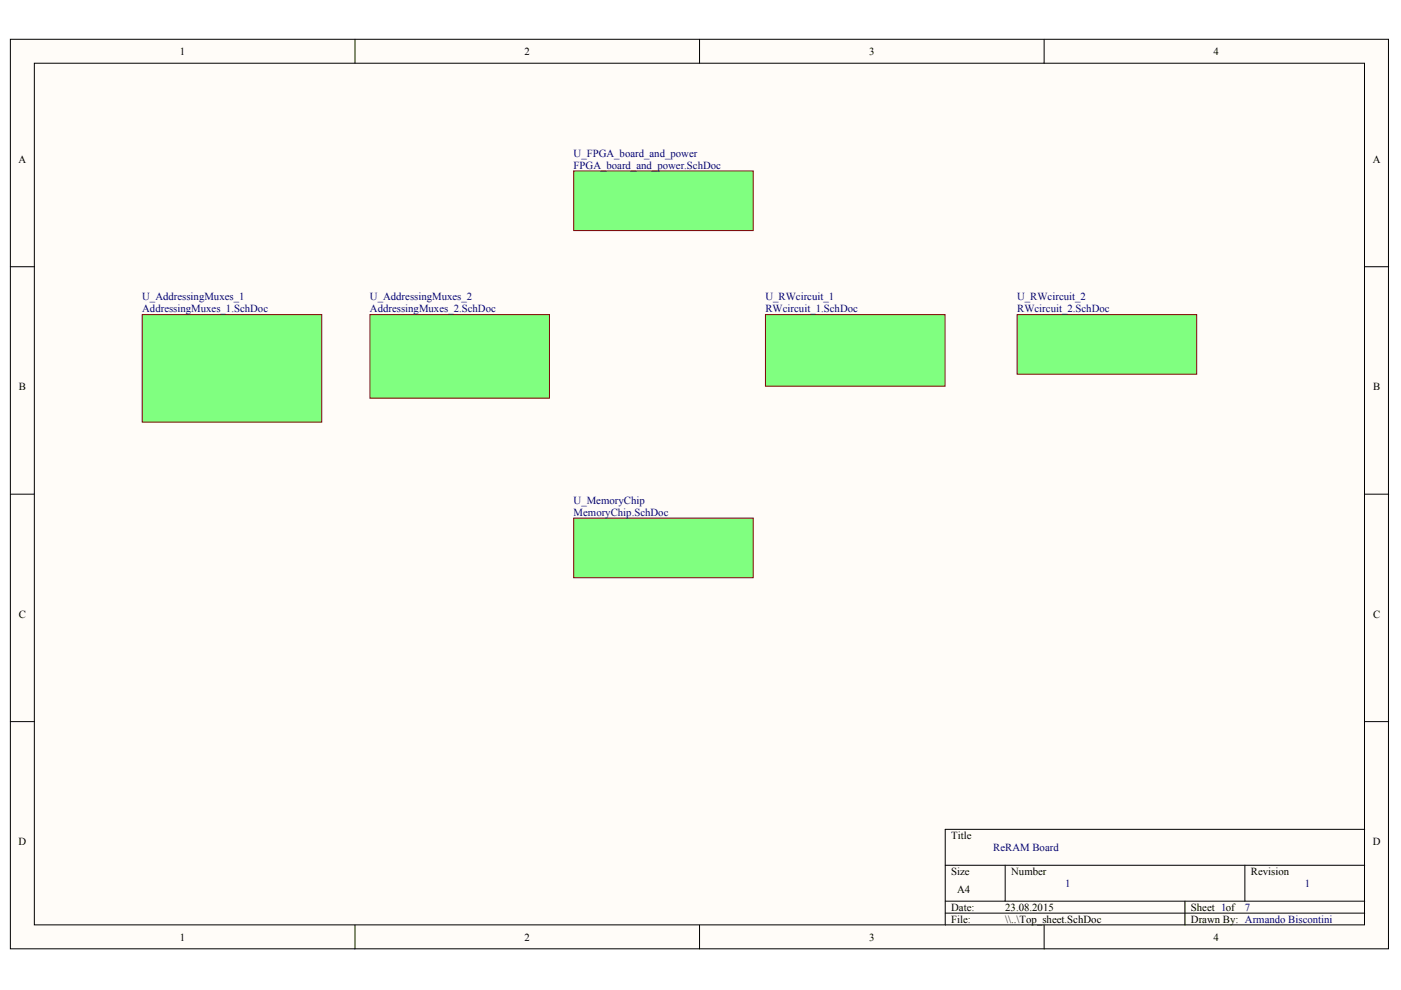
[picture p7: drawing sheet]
<svg xmlns="http://www.w3.org/2000/svg" width="297mm" height="210mm" viewBox="0 0 297 210" stroke-linecap="round" stroke-linejoin="round" font-family="sans-serif">
<defs><g id="words">
<g font-size="2.3">
<text x="38.1" y="11.7">1</text>
<text x="111.2" y="11.7">2</text>
<text x="184.3" y="11.7">3</text>
<text x="257.3" y="11.7">4</text>
<text x="3.9" y="34.5">A</text>
<text x="291.1" y="34.5">A</text>
<text x="4" y="82.7">B</text>
<text x="291.1" y="82.7">B</text>
<text x="4" y="130.9">C</text>
<text x="291.1" y="130.9">C</text>
<text x="3.9" y="179.2">D</text>
<text x="201.7" y="177.9">Title</text>
<text x="291.1" y="179.2">D</text>
<text x="201.7" y="185.5">Size</text>
<text x="214.4" y="185.5">Number</text>
<text x="265.2" y="185.5">Revision</text>
<text x="202.9" y="189.3">A4</text>
<text x="201.7" y="193.1">Date:</text>
<text x="201.7" y="195.6">File:</text>
<text x="213.1" y="193.1">23.08.2015</text>
<text x="213.1" y="195.6">\\..\Top_sheet.SchDoc</text>
<text x="252.5" y="193.1">Sheet 1of</text>
<text x="252.5" y="195.6">Drawn By: Armando Biscontini</text>
<text x="38.1" y="199.4">1</text>
<text x="111.2" y="199.4">2</text>
<text x="184.3" y="199.4">3</text>
<text x="257.3" y="199.4">4</text>
</g>
<g font-size="2.3" fill="#000080">
<text x="121.6" y="33.2">U_FPGA_board_and_power</text>
<text x="121.6" y="35.7">FPGA_board_and_power.SchDoc</text>
<text x="30.2" y="63.7">U_AddressingMuxes_1</text>
<text x="78.4" y="63.7">U_AddressingMuxes_2</text>
<text x="162.3" y="63.7">U_RWcircuit_1</text>
<text x="215.7" y="63.7">U_RWcircuit_2</text>
<text x="30.2" y="66.2">AddressingMuxes_1.SchDoc</text>
<text x="78.4" y="66.2">AddressingMuxes_2.SchDoc</text>
<text x="162.3" y="66.2">RWcircuit_1.SchDoc</text>
<text x="215.7" y="66.2">RWcircuit_2.SchDoc</text>
<text x="121.6" y="106.8">U_MemoryChip</text>
<text x="121.6" y="109.4">MemoryChip.SchDoc</text>
<text x="210.6" y="180.4">ReRAM Board</text>
<text x="225.8" y="188">1</text>
<text x="276.6" y="188">1</text>
<text x="264" y="193.1">7</text>
</g>
</g></defs>
<g fill="#fffcf8" stroke="#000" stroke-width=".21">
<path d="M2.2 8.3h292.2v192.9h-292.2z"/>
<path d="M7.3 13.4h282v182.7h-282z"/>
</g>
<g fill="none" stroke="#000" stroke-width=".21">
<path d="M75.3 8.3v5.1M148.3 8.3v5.1M221.4 8.3v5.1M2.2 56.6h5.1M289.3 56.6h5.1M2.2 104.8h5.1M289.3 104.8h5.1M2.2 153h5.1M289.3 153h5.1M289.3 175.8h-88.9v20.3M75.3 196.1v5.1M148.3 196.1v5.1"/>
<path d="M200.4 183.5h88.9M200.4 191.1h88.9M200.4 193.6h88.9M213.1 183.5v7.6M221.4 196.1v5.1M251.2 191.1v5M263.9 183.5v7.6"/>
</g>
<g fill="#80ff80" stroke="#800000" stroke-width=".21">
<path d="M121.6 36.2h38.1v12.7h-38.1z"/>
<path d="M30.2 66.7h38v22.8h-38z"/>
<path d="M78.4 66.7h38.1v17.7h-38.1z"/>
<path d="M162.3 66.7h38.1v15.2h-38.1z"/>
<path d="M121.6 109.9h38.1v12.6h-38.1z"/>
<path d="M215.7 66.7h38v12.6h-38z"/>
</g>
<use href="#words"/>
</svg>
